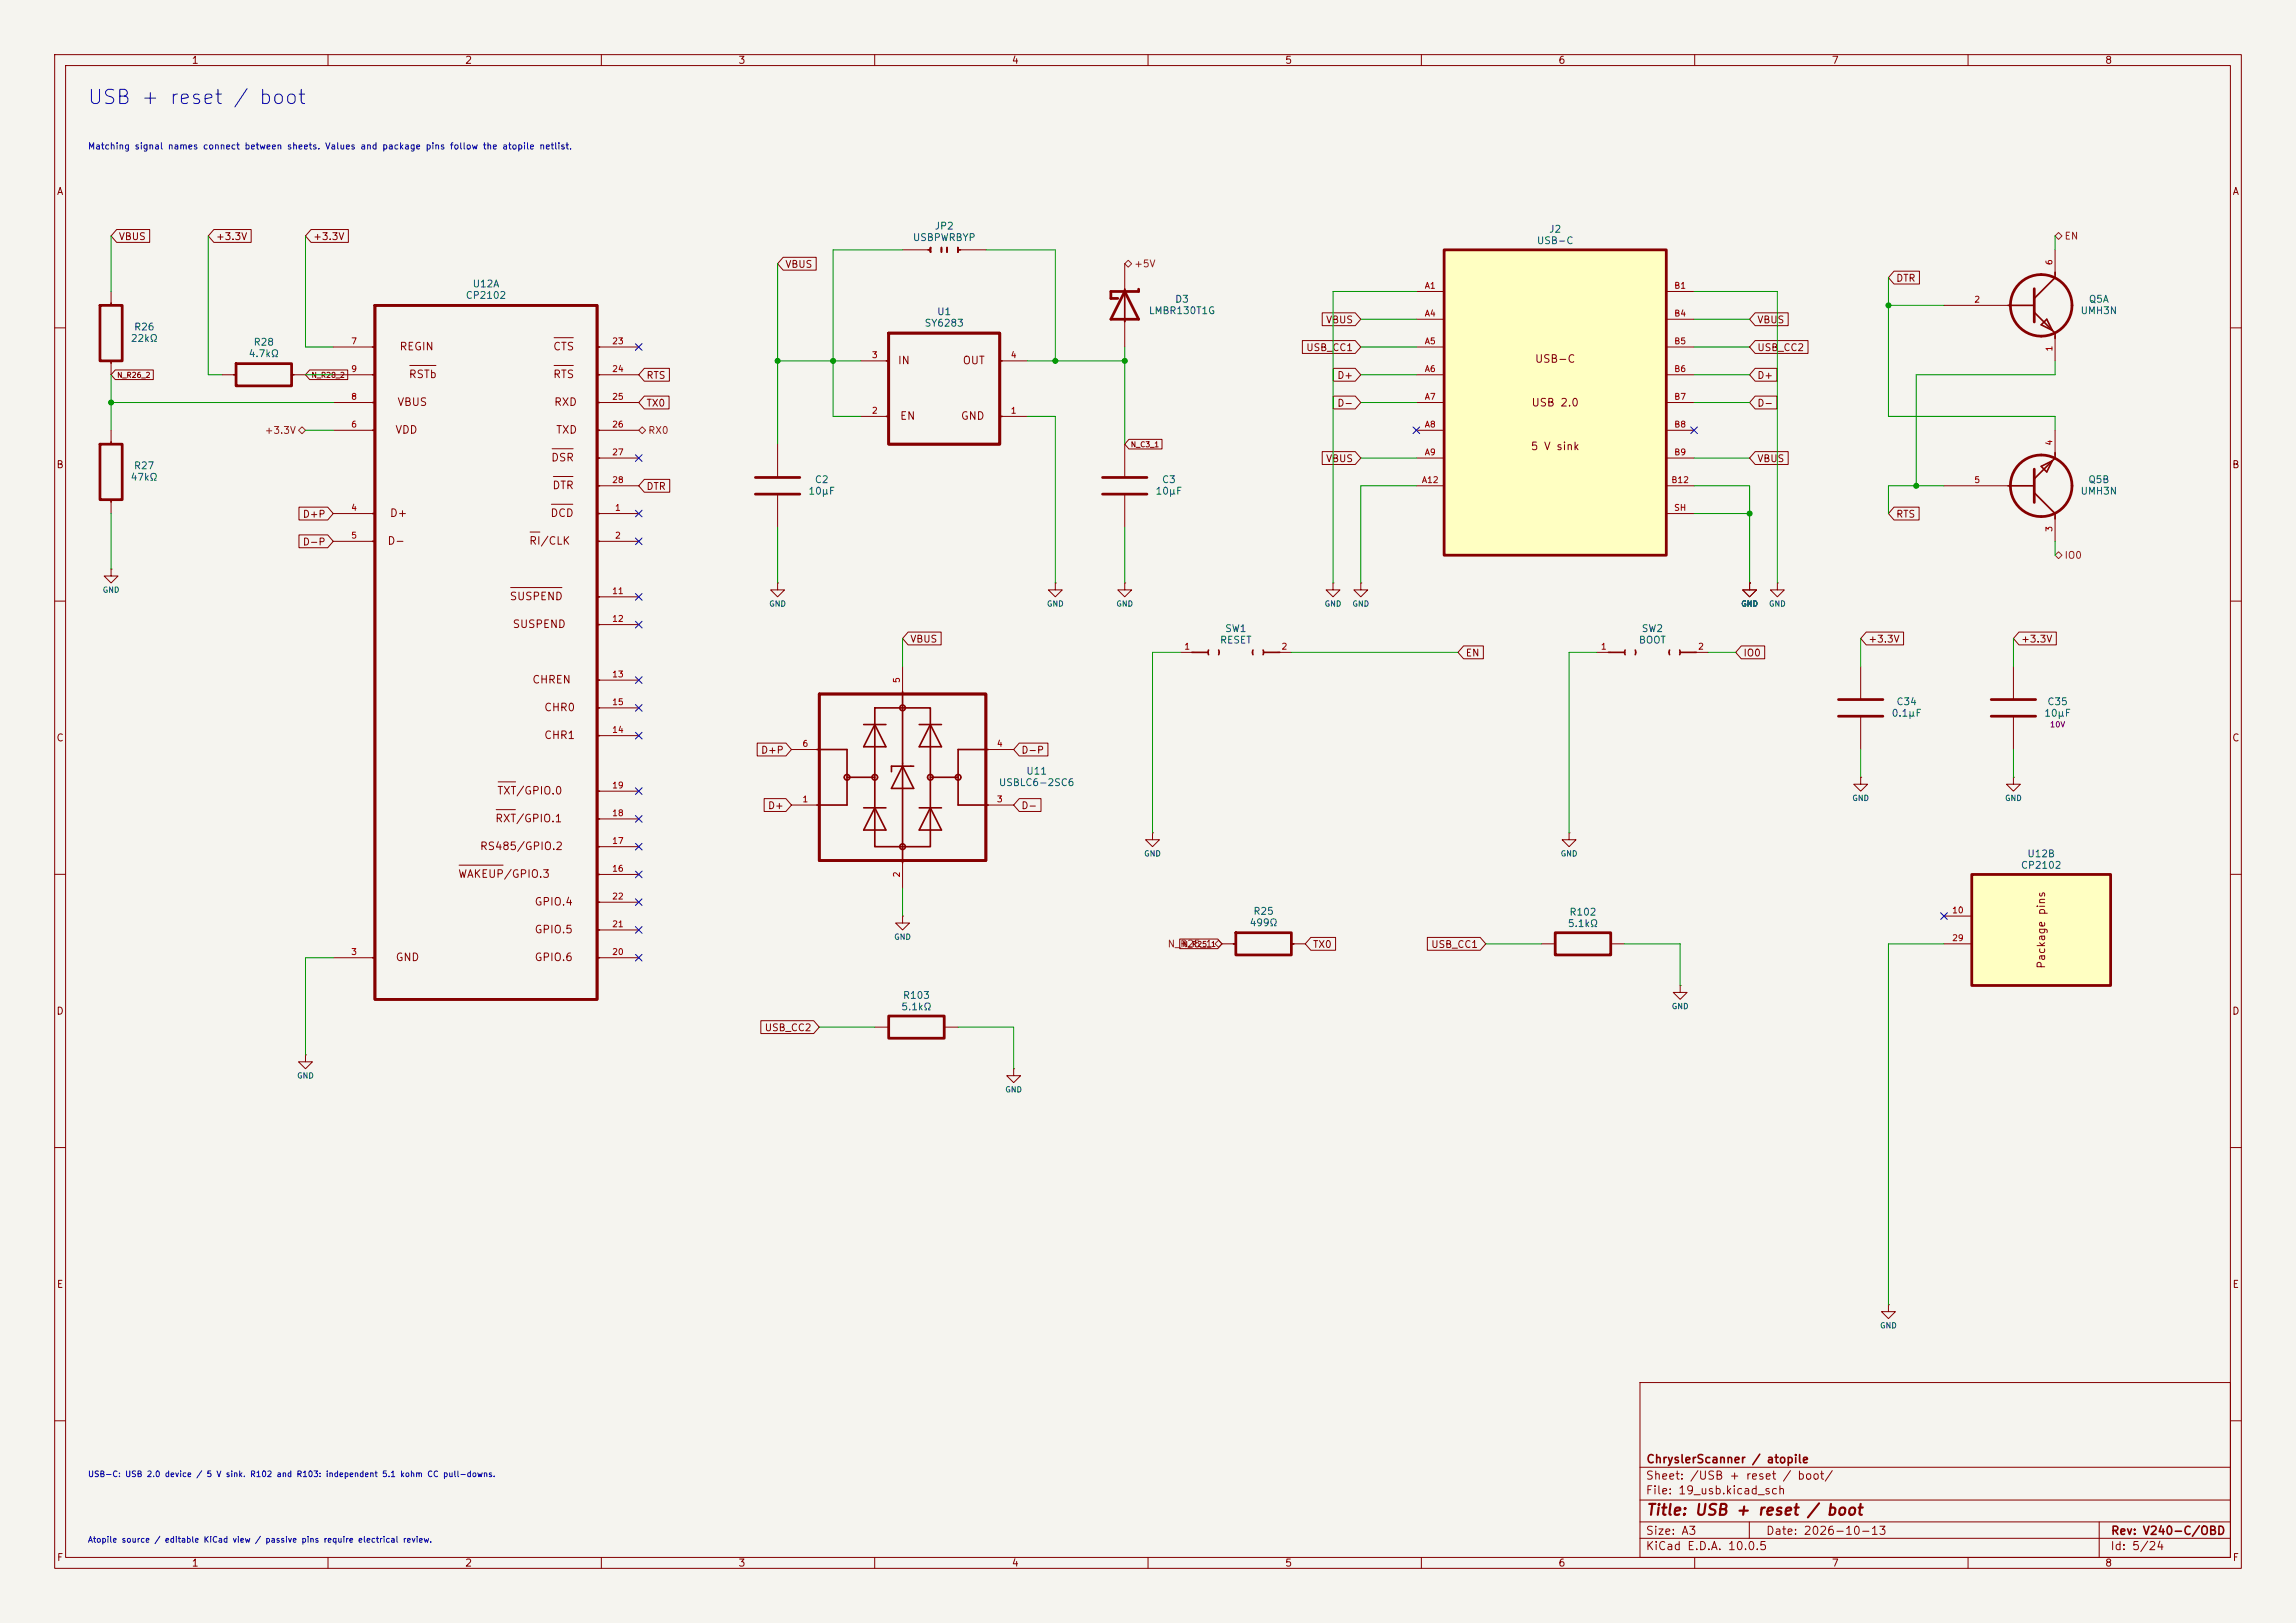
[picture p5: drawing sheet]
<svg xmlns="http://www.w3.org/2000/svg" width="420mm" height="297mm" viewBox="0 0 420 297" stroke-linecap="round" stroke-linejoin="round" font-family="sans-serif">
<defs><g id="words">
<text font-size="2.6" fill="#0000c2" x="15.8" y="19.7">USB + reset / boot</text>
<text font-size="2" fill="#840000" x="301" y="277.8">Title: USB + reset / boot</text>
<g font-size="1.5" fill="#840000">
<text x="301" y="268.1">ChryslerScanner / atopile</text>
<text x="300.9" y="273.8">File: 19_usb.kicad_sch</text>
<text x="300.9" y="271.1">Sheet: /USB + reset / boot/</text>
<text x="300.9" y="281.2">Size: A3</text>
<text x="322.9" y="281.2">Date: 2026-10-13</text>
<text x="386" y="281.2">Rev: V240-C/OBD</text>
<text x="300.9" y="284">KiCad E.D.A. 10.0.5</text>
<text x="385.9" y="284">Id: 5/24</text>
</g>
<g font-size="1.4" fill="#840000">
<text x="73" y="64.5">REGIN</text>
<text x="101.1" y="64.5">CTS</text>
<text x="74.7" y="69.5">RSTb</text>
<text x="101.1" y="69.5">RTS</text>
<text x="164.1" y="67">IN</text>
<text x="176" y="67">OUT</text>
<text x="280.7" y="66.7">USB-C</text>
<text x="72.6" y="74.6">VBUS</text>
<text x="101.2" y="74.6">RXD</text>
<text x="164.5" y="77.2">EN</text>
<text x="175.7" y="77.2">GND</text>
<text x="280" y="74.7">USB 2.0</text>
<text x="72.2" y="79.7">VDD</text>
<text x="101.6" y="79.7">TXD</text>
<text x="279.9" y="82.7">5 V sink</text>
<text x="100.7" y="84.8">DSR</text>
<text x="100.9" y="89.9">DTR</text>
<text x="71.2" y="94.9">D+</text>
<text x="100.6" y="94.9">DCD</text>
<text x="70.8" y="100">D-</text>
<text x="96.7" y="100">RI/CLK</text>
<text x="93.1" y="110.2">SUSPEND</text>
<text x="93.7" y="115.3">SUSPEND</text>
<text x="97.3" y="125.4">CHREN</text>
<text x="99.4" y="130.5">CHR0</text>
<text x="99.4" y="135.6">CHR1</text>
<text x="90.8" y="145.7">TXT/GPIO.0</text>
<text x="87.7" y="155.9">RS485/GPIO.2</text>
<text x="90.5" y="150.8">RXT/GPIO.1</text>
<text x="83.7" y="161">WAKEUP/GPIO.3</text>
<text x="97.7" y="166.1">GPIO.4</text>
<text x="97.7" y="171.1">GPIO.5</text>
<text x="72.3" y="176.2">GND</text>
<text x="97.7" y="176.2">GPIO.6</text>
<text x="374.4" y="177.4" transform="rotate(-90 374.4 177.4)">Package pins</text>
</g>
<g font-size="1.3" fill="#840000">
<text x="35" y="12">1</text>
<text x="85" y="12">2</text>
<text x="135" y="12">3</text>
<text x="185" y="12">4</text>
<text x="235" y="12">5</text>
<text x="285" y="12">6</text>
<text x="335" y="12">7</text>
<text x="385" y="12">8</text>
<text x="10.3" y="36">A</text>
<text x="408.3" y="36">A</text>
<text x="21.6" y="44.2">VBUS</text>
<text x="39.4" y="44.2">+3.3V</text>
<text x="57.2" y="44.2">+3.3V</text>
<text x="143.5" y="49.3">VBUS</text>
<text x="346.7" y="51.9">DTR</text>
<text x="242.5" y="59.5">VBUS</text>
<text x="321.3" y="59.5">VBUS</text>
<text x="238.8" y="64.6">USB_CC1</text>
<text x="321.3" y="64.6">USB_CC2</text>
<text x="118.1" y="69.6">RTS</text>
<text x="244.5" y="69.6">D+</text>
<text x="321.3" y="69.6">D+</text>
<text x="118.1" y="74.7">TX0</text>
<text x="244.5" y="74.7">D-</text>
<text x="321.3" y="74.7">D-</text>
<text x="10.2" y="86">B</text>
<text x="118.1" y="90">DTR</text>
<text x="242.5" y="84.9">VBUS</text>
<text x="321.3" y="84.9">VBUS</text>
<text x="408.2" y="86">B</text>
<text x="55.3" y="95">D+P</text>
<text x="346.7" y="95">RTS</text>
<text x="55.3" y="100.1">D-P</text>
<text x="166.4" y="117.9">VBUS</text>
<text x="341.7" y="117.9">+3.3V</text>
<text x="369.6" y="117.9">+3.3V</text>
<text x="268" y="120.4">EN</text>
<text x="318.8" y="120.4">IO0</text>
<text x="10.2" y="136">C</text>
<text x="408.2" y="136">C</text>
<text x="139.1" y="138.2">D+P</text>
<text x="186.7" y="138.2">D-P</text>
<text x="140.4" y="148.4">D+</text>
<text x="186.7" y="148.4">D-</text>
<text x="240.1" y="173.8">TX0</text>
<text x="261.7" y="173.8">USB_CC1</text>
<text x="10.2" y="186">D</text>
<text x="408.2" y="186">D</text>
<text x="139.8" y="189">USB_CC2</text>
<text x="10.3" y="236">E</text>
<text x="408.3" y="236">E</text>
<text x="10.3" y="286">F</text>
<text x="35" y="287">1</text>
<text x="85" y="287">2</text>
<text x="135" y="287">3</text>
<text x="185" y="287">4</text>
<text x="235" y="287">5</text>
<text x="285" y="287">6</text>
<text x="335" y="287">7</text>
<text x="385" y="287">8</text>
<text x="408.3" y="286">F</text>
</g>
<g font-size="1.3" fill="#006464">
<text x="166.9" y="44.4">USBPWRBYP</text>
<text x="170.9" y="42.3">JP2</text>
<text x="281" y="45">USB-C</text>
<text x="283.3" y="42.9">J2</text>
<text x="86.4" y="52.9">U12A</text>
<text x="85.1" y="55">CP2102</text>
<text x="171.3" y="58">U1</text>
<text x="210" y="57.8">LMBR130T1G</text>
<text x="214.9" y="55.7">D3</text>
<text x="380.5" y="57.8">UMH3N</text>
<text x="382" y="55.7">Q5A</text>
<text x="23.8" y="62.9">22kΩ</text>
<text x="24.4" y="60.8">R26</text>
<text x="45.4" y="65.7">4.7kΩ</text>
<text x="46.3" y="63.6">R28</text>
<text x="169" y="60.1">SY6283</text>
<text x="23.8" y="88.3">47kΩ</text>
<text x="24.4" y="86.2">R27</text>
<text x="148.9" y="88.7">C2</text>
<text x="212.4" y="88.7">C3</text>
<text x="381.9" y="88.7">Q5B</text>
<text x="147.8" y="90.8">10μF</text>
<text x="211.3" y="90.8">10μF</text>
<text x="380.5" y="90.8">UMH3N</text>
<text x="223.1" y="118.1">RESET</text>
<text x="224" y="116">SW1</text>
<text x="299.7" y="118.1">BOOT</text>
<text x="300.2" y="116">SW2</text>
<text x="345.9" y="131.5">0.1μF</text>
<text x="346.8" y="129.4">C34</text>
<text x="373.8" y="131.5">10μF</text>
<text x="374.4" y="129.4">C35</text>
<text x="187.6" y="142.1">U11</text>
<text x="182.6" y="144.2">USBLC6-2SC6</text>
<text x="369.6" y="159.3">CP2102</text>
<text x="370.7" y="157.2">U12B</text>
<text x="229.2" y="167.7">R25</text>
<text x="287" y="167.9">R102</text>
<text x="228.5" y="169.8">499Ω</text>
<text x="286.7" y="170">5.1kΩ</text>
<text x="164.8" y="185.2">5.1kΩ</text>
<text x="165.1" y="183.1">R103</text>
</g>
<g font-size="1.3" fill="#725600">
<text x="377.5" y="44.1">EN</text>
<text x="207.4" y="49.2">+5V</text>
<text x="48.3" y="79.7">+3.3V</text>
<text x="118.5" y="79.7">RX0</text>
<text x="377.5" y="102.6">IO0</text>
<text x="213.5" y="173.7">N_R25_1</text>
</g>
<text font-size="1.2" fill="#0000c2" x="16" y="27.6">Matching signal names connect between sheets. Values and package pins follow the atopile netlist.</text>
<g font-size="1.1" fill="#a90000">
<text x="260.5" y="53.1">A1</text>
<text x="306.2" y="53.1">B1</text>
<text x="375.7" y="48.6" transform="rotate(-90 375.7 48.6)">6</text>
<text x="260.5" y="58.2">A4</text>
<text x="306.2" y="58.2">B4</text>
<text x="361" y="55.6">2</text>
<text x="64.1" y="63.3">7</text>
<text x="111.9" y="63.3">23</text>
<text x="159.4" y="65.8">3</text>
<text x="184.8" y="65.8">4</text>
<text x="260.5" y="63.3">A5</text>
<text x="306.2" y="63.3">B5</text>
<text x="375.7" y="64.4" transform="rotate(-90 375.7 64.4)">1</text>
<text x="64.1" y="68.3">9</text>
<text x="111.9" y="68.3">24</text>
<text x="260.5" y="68.3">A6</text>
<text x="306.2" y="68.3">B6</text>
<text x="64.1" y="73.4">8</text>
<text x="111.9" y="73.4">25</text>
<text x="159.4" y="76">2</text>
<text x="184.8" y="76">1</text>
<text x="260.5" y="73.4">A7</text>
<text x="306.2" y="73.4">B7</text>
<text x="64.1" y="78.5">6</text>
<text x="111.9" y="78.5">26</text>
<text x="111.9" y="83.6">27</text>
<text x="260.5" y="78.5">A8</text>
<text x="260.5" y="83.6">A9</text>
<text x="306.2" y="78.5">B8</text>
<text x="306.2" y="83.6">B9</text>
<text x="375.7" y="81.6" transform="rotate(-90 375.7 81.6)">4</text>
<text x="111.9" y="88.7">28</text>
<text x="260" y="88.7">A12</text>
<text x="305.6" y="88.7">B12</text>
<text x="361" y="88.7">5</text>
<text x="64.1" y="93.7">4</text>
<text x="112.4" y="93.7">1</text>
<text x="306.1" y="93.7">SH</text>
<text x="64.1" y="98.8">5</text>
<text x="112.4" y="98.8">2</text>
<text x="375.7" y="97.4" transform="rotate(-90 375.7 97.4)">3</text>
<text x="111.9" y="109">11</text>
<text x="111.9" y="114.1">12</text>
<text x="216.5" y="119.1">1</text>
<text x="234.3" y="119.1">2</text>
<text x="292.7" y="119.1">1</text>
<text x="310.5" y="119.1">2</text>
<text x="111.9" y="124.2">13</text>
<text x="164.9" y="125.1" transform="rotate(-90 164.9 125.1)">5</text>
<text x="111.9" y="129.3">15</text>
<text x="111.9" y="134.4">14</text>
<text x="146.7" y="136.9">6</text>
<text x="182.2" y="136.9">4</text>
<text x="111.9" y="149.6">18</text>
<text x="111.9" y="144.5">19</text>
<text x="146.7" y="147.1">1</text>
<text x="182.2" y="147.1">3</text>
<text x="111.9" y="154.7">17</text>
<text x="111.9" y="159.8">16</text>
<text x="164.9" y="160.7" transform="rotate(-90 164.9 160.7)">2</text>
<text x="111.9" y="164.9">22</text>
<text x="357" y="167.4">10</text>
<text x="111.9" y="169.9">21</text>
<text x="357" y="172.5">29</text>
<text x="64.1" y="175">3</text>
<text x="111.9" y="175">20</text>
</g>
<g font-size="1.1" fill="#0000c2">
<text x="16" y="270.5">USB-C: USB 2.0 device / 5 V sink. R102 and R103: independent 5.1 kohm CC pull-downs.</text>
<text x="16" y="282.5">Atopile source / editable KiCad view / passive pins require electrical review.</text>
</g>
<g font-size="1" fill="#840000">
<text x="21.3" y="69.4">N_R26_2</text>
<text x="56.9" y="69.4">N_R28_2</text>
<text x="206.7" y="82.1">N_C3_1</text>
<text x="216.2" y="173.5">N_R25_1</text>
</g>
<g font-size="1" fill="#006464">
<text x="18.7" y="108.7">GND</text>
<text x="140.6" y="111.2">GND</text>
<text x="191.4" y="111.2">GND</text>
<text x="204.1" y="111.2">GND</text>
<text x="242.2" y="111.2">GND</text>
<text x="247.3" y="111.2">GND</text>
<text x="318.4" y="111.2">GND</text>
<text x="323.5" y="111.2">GND</text>
<text x="338.7" y="146.8">GND</text>
<text x="366.7" y="146.8">GND</text>
<text x="209.2" y="157">GND</text>
<text x="285.4" y="157">GND</text>
<text x="163.5" y="172.2">GND</text>
<text x="305.7" y="184.9">GND</text>
<text x="54.3" y="197.6">GND</text>
<text x="183.8" y="200.1">GND</text>
<text x="343.8" y="243.3">GND</text>
</g>
<text font-size="1" fill="#840084" x="374.9" y="133.3">10V</text>
</g></defs>
<path d="M0 0h420v297h-420z" fill="#f5f4ef" stroke="#f5f4ef" stroke-width=".18"/>
<g fill="none" stroke="#840000" stroke-width=".18">
<path d="M10 10h400v277h-400zM12 12h396v273h-396zM60 10v2M110 10v2M160 10v2M210 10v2M260 10v2M310 10v2M360 10v2M205.7 48.3v5M205.7 58.4v5.1M355.6 55.9h12.1"/>
<path d="M375.9 45.7v4.5M10 60h2M375.9 61.5v4.5M408 60h2M205.7 81.3v6.1M205.7 90.4v6.1M10 110h2M248.9 106.7v1.3h1.3l-1.3 1.2-1.3-1.2h1.3M248.9 106.7h.1M408 110h2M10 160h2M287 152.4v1.3h1.3l-1.3 1.2-1.3-1.2h1.3"/>
<path d="M287 152.4h.1M408 160h2M223.5 172.7h2.6M236.2 172.7h2.6M281.9 172.7h2.6M294.6 172.7h2.6M55.9 193v1.3h1.2l-1.2 1.3-1.3-1.3h1.3M55.9 193h.1M10 210h2M408 210h2M300 253h108v32h-108zM10 260h2"/>
<path d="M300 278.5h108M300 274.5h108M300 268.5h108M320 278.5v3M384 278.5v6.5M408 260h2M60 285v2M110 285v2M160 285v2M210 285v2M260 285v2M300 281.5h108"/>
<path d="M310 285v2M360 285v2"/>
</g>
<g fill="none" stroke="#840000" stroke-width=".5">
<path d="M205.7 53.3l2.6 5.1h-5.1zM208.3 52.9v.4h-5.1v1.3h1.3M372.1 52.8v6.1M201.7 87.4h8.1M201.7 90.4h8.1M226.1 170.7h10.1v4.1h-10.1z"/>
<circle cx="373.4" cy="55.9" r="5.6"/>
</g>
<path d="M205.7 52.9v5.9M367.3 55.9h4.8M372.1 57.2l3.8 3.8v.9M373.4 59.4l1-1 1 2.1zM375.9 49.8v1l-3.8 3.8M225.6 172.7h.5M236.2 172.7h.4" fill="none" stroke="#840000" stroke-width=".3"/>
<path d="M284.5 170.7h10.1v4.1h-10.1z" fill="none" stroke="#840000" stroke-width=".51"/>
<path d="M264.2 45.7h40.6v55.9h-40.6z" fill="#ffffc2"/>
<path d="M264.2 45.7h40.6v55.9h-40.6z" fill="none" stroke="#840000" stroke-width=".51"/>
<g fill="none" stroke="#840000" stroke-width=".18">
<path d="M259.1 53.3h5.1M259.1 58.4h5.1M304.8 53.3h5.1M304.8 58.4h5.1M259.1 63.5h5.1M259.1 68.6h5.1M259.1 73.7h5.1M259.1 78.7h5.1M304.8 63.5h5.1M304.8 68.6h5.1M304.8 73.7h5.1M304.8 78.7h5.1"/>
<path d="M259.1 83.8h5.1M259.1 88.9h5.1M304.8 83.8h5.1M304.8 88.9h5.1M304.8 94h5.1M292.1 119.4h2.5M309.9 119.4h2.5"/>
</g>
<path d="M294.2 119.4h3M297.2 119.4l.1 .4M297.3 119l-.1 .4M299.1 119l.1 .4-.1 .4M305.4 119l-.1 .4 .1 .4M307.2 119l.1 .4M307.3 119.4l-.1 .4M307.3 119.4h3" fill="none" stroke="#840000" stroke-width=".3"/>
<path d="M360.7 160h25.4v20.3h-25.4z" fill="#ffffc2"/>
<path d="M360.7 160h25.4v20.3h-25.4zM162.6 185.9h10.1v4.1h-10.1z" fill="none" stroke="#840000" stroke-width=".51"/>
<g fill="none" stroke="#840000" stroke-width=".18">
<path d="M20.3 53.3v2.6M21.3 42h6.1v2.4h-6.1l-1-1.2zM39.1 42h6.8v2.4h-6.8l-1-1.2zM56.9 42h6.8v2.4h-6.8l-1-1.2zM143.3 47.1h6v2.3h-6l-1.1-1.1zM165.1 45.7h5.1M175.3 45.7h5M241.9 57.2h6l1 1.2-1 1.2h-6zM321.1 57.2h6v2.4h-6l-1.1-1.2zM346.5 49.6h4.6v2.4h-4.6l-1.1-1.2zM20.3 66v2.6M20.3 78.7v2.6"/>
<path d="M21.1 67.7h6.9v1.8h-6.9l-.8-.9zM40.6 68.6h2.6M53.3 68.6h2.6M56.6 67.7h7v1.8h-7l-.7-.9zM61 68.6h7.6M61 78.7h7.6M61 63.5h7.6M61 73.7h7.6M75 66.9h4.7M101.4 66.9h3.5M101.4 61.8h3.5M109.2 68.6h7.6"/>
<path d="M109.2 78.7h7.6M109.2 63.5h7.6M109.2 73.7h7.6M117.9 67.4h4.5v2.4h-4.5l-1.1-1.2zM117.9 72.5h4.5v2.3h-4.5l-1.1-1.1zM157.5 76.2h5.1M157.5 66h5.1M182.9 76.2h5.1M182.9 66h5.1M238.2 62.3h9.7l1 1.2-1 1.2h-9.7zM243.9 72.5h4l1 1.2-1 1.1h-4zM243.9 67.4h4l1 1.2-1 1.2h-4z"/>
<path d="M321.1 72.5h3.9v2.3h-3.9l-1.1-1.1zM321.1 67.4h3.9v2.4h-3.9l-1.1-1.2zM321.1 62.3h9.6v2.4h-9.6l-1.1-1.2zM375.9 78.7v4.6M20.3 91.4v2.6M54.7 92.8h5.2l1.1 1.2-1.1 1.2h-5.2zM54.7 97.9h5.2l1.1 1.2-1.1 1.1h-5.2zM61 94h7.6M61 99.1h7.6M97 97.4h1.8M100.9 92.3h3.9M101 82.1h3.8"/>
<path d="M101.2 87.2h3.6M109.2 88.9h7.6M109.2 94h7.6M109.2 99.1h7.6M109.2 83.8h7.6M117.9 87.7h4.6v2.4h-4.6l-1.1-1.2zM142.2 81.3v6.1M142.2 90.4v6.1M206.5 80.4h6.1v1.8h-6.1l-.8-.9zM241.9 82.6h6l1 1.2-1 1.2h-6zM321.1 82.6h6v2.4h-6l-1.1-1.2zM346.5 92.8h4.5v2.4h-4.5l-1.1-1.2z"/>
<path d="M355.6 88.9h12.1M375.9 94.5v4.6M20.3 104.1v1.3h1.3l-1.3 1.3-1.3-1.3h1.3M20.3 104.1h.1M93.4 107.5h9.4M109.2 109.2h7.6M109.2 114.3h7.6M142.2 106.7v1.3h1.3l-1.3 1.2-1.2-1.2h1.2M142.2 106.7h.1M166.1 115.7h6.1v2.3h-6.1l-1-1.2zM193 106.7v1.3h1.3l-1.3 1.2-1.2-1.2h1.2M193 106.7h.1"/>
<path d="M205.7 106.7v1.3h1.3l-1.3 1.2-1.2-1.2h1.2M205.7 106.7h.1M215.9 119.4h2.5M233.7 119.4h2.5M243.8 106.7v1.3h1.3l-1.3 1.2-1.2-1.2h1.2M243.8 106.7h.1M267.7 118.2h3.6v2.4h-3.6l-1-1.2zM318.5 118.2h4.3v2.4h-4.3l-1-1.2zM320 106.7v1.3h1.3l-1.3 1.2-1.2-1.2h1.2M320 106.7h.1M325.1 106.7v1.3h1.3l-1.3 1.2-1.3-1.2h1.3M325.1 106.7h.1"/>
<path d="M341.4 115.7h6.8v2.3h-6.8l-1-1.2zM369.3 115.7h6.8v2.3h-6.8l-1-1.2zM109.2 124.5h7.6M109.2 134.6h7.6M109.2 129.5h7.6M138.5 136h5.3l1 1.2-1 1.1h-5.3zM144.8 137.2h5.1M165.1 121.9v5.1M180.3 137.2h5.1M186.4 136h5.3v2.3h-5.3l-1-1.1zM340.4 121.9v6.1M340.4 131.1v6.1"/>
<path d="M368.3 121.9v6.1M368.3 131.1v6.1M84 158.3h8M90.8 148.2h3.5M91.1 143.1h3.2M109.2 154.9h7.6M109.2 149.9h7.6M109.2 144.8h7.6M139.8 146.1h4l1 1.2-1 1.2h-4zM144.8 147.3h5.1M165.1 157.5v5.1M180.3 147.3h5.1"/>
<path d="M186.4 146.1h4v2.4h-4l-1-1.2zM210.8 152.4v1.3h1.3l-1.3 1.2-1.3-1.2h1.3M210.8 152.4h.1M340.4 142.2v1.3h1.2l-1.2 1.3-1.3-1.3h1.3M340.4 142.2h.1M368.3 142.2v1.3h1.3l-1.3 1.3-1.3-1.3h1.3M368.3 142.2h.1M61 175.3h7.6M109.2 175.3h7.6M109.2 160h7.6M109.2 170.2h7.6M109.2 165.1h7.6"/>
<path d="M165.1 167.6v1.3h1.3l-1.3 1.3-1.3-1.3h1.3M165.1 167.6h.1M215.8 171.8h7l.7 .9-.7 .9h-7zM239.8 171.5h4.5v2.4h-4.5l-1-1.2zM261.1 171.5h9.7l1 1.2-1 1.2h-9.7zM355.6 167.6h5.1M355.6 172.7h5.1M139.2 186.8h9.6l1.1 1.2-1.1 1.1h-9.6zM160 188h2.6M172.7 188h2.6M185.4 195.6v1.3h1.3l-1.3 1.2-1.3-1.2h1.3M185.4 195.6h.1"/>
<path d="M307.3 180.3v1.3h1.3l-1.3 1.3-1.2-1.3h1.2M307.3 180.3h.1M345.4 238.8v1.2h1.3l-1.3 1.3-1.2-1.3h1.2M345.4 238.8h.1"/>
</g>
<g fill="none" stroke="#840000" stroke-width=".3">
<path d="M20.3 55.5v.4M169.8 45.7h.4M170.2 45.7v.4M170.2 45.3v.4M172.2 45.7v-.4v.8M173.2 45.3v.8v-.4M175.2 45.3l.1 .4M175.3 45.7h.4M175.3 45.7l-.1 .4M20.3 66v.5M42.8 68.6h.4M53.3 68.6h.5"/>
<path d="M68.2 68.6h.4M68.2 63.5h.4M68.2 73.7h.4M68.2 78.7h.4M109.2 68.6h.4M109.2 63.5h.4M109.2 73.7h.4M109.2 78.7h.4M162.1 66h.5M162.1 76.2h.5M182.9 66h.4M182.9 76.2h.4"/>
<path d="M20.3 80.9v.4M20.3 91.4v.5M68.2 94h.4M68.2 99.1h.4M109.2 88.9h.4M109.2 94h.4M109.2 99.1h.4M109.2 83.8h.4M367.3 88.9h4.8M372.1 90.2l3.8 3.8v1M373.4 85.3l2-1-1 2.1zM375.9 82.8v1l-3.8 3.8"/>
<path d="M109.2 109.2h.4M109.2 114.3h.4M218 119.4h3M221 119.4l.1 .4M221.1 119l-.1 .4M222.9 119l.1 .4-.1 .4M229.2 119l-.1 .4 .1 .4M231 119l.1 .4M231.1 119.4l-.1 .4M231.1 119.4h3M109.2 124.5h.4M109.2 129.5h.4"/>
<path d="M109.2 134.6h.4M149.4 137.2h5.5v10.1h-5.5M158 132.6h4.1M160 129.5h10.2v25.4h-10.2zM160 132.6l2.1 4.1h-4.1zM165.1 126.6v31.3M168.1 132.6h4.1M170.2 132.6l2 4.1h-4.1zM180.8 137.2h-5.5v10.1h5.5M109.2 144.8h.4M109.2 149.9h.4M109.2 154.9h.4"/>
<path d="M154.9 142.2h5.1M158 147.8h4.1M160 147.8l2.1 4.1h-4.1zM165.1 140.2l2 4.1h-4zM167.1 140.2h-4v1M168.1 147.8h4.1M170.2 147.8l2 4.1h-4.1zM170.2 142.2h5.1M68.2 175.3h.4M109.2 175.3h.4M109.2 160h.4M109.2 165.1h.4"/>
<path d="M109.2 170.2h.4"/>
<circle cx="165.1" cy="129.5" r=".51"/>
<circle cx="154.9" cy="142.2" r=".51"/>
<circle cx="160" cy="142.2" r=".51"/>
<circle cx="165.1" cy="154.9" r=".51"/>
<circle cx="170.2" cy="142.2" r=".51"/>
<circle cx="175.3" cy="142.2" r=".51"/>
</g>
<g fill="none" stroke="#840000" stroke-width=".5">
<path d="M18.3 55.9h4.1v10.1h-4.1zM68.6 55.9h40.6v127h-40.6zM43.2 66.5h10.1v4.1h-10.1zM162.6 61h20.3v20.3h-20.3zM18.3 81.3h4.1v10.1h-4.1zM138.2 87.4h8.1M138.2 90.4h8.1M372.1 85.9v6M149.9 127h30.4v30.5h-30.4zM336.3 128h8.1M336.3 131.1h8.1M364.2 128h8.2"/>
<path d="M364.2 131.1h8.2"/>
<circle cx="373.4" cy="88.9" r="5.6"/>
</g>
<path d="M205.7 48.3l.7-.7 .6 .7-.6 .6zM376.6 42.5l.6 .7-.6 .6-.7-.6zM54.6 78.7l.6-.6 .7 .6-.7 .7zM116.8 78.7l.7-.6 .6 .6-.6 .7zM375.9 101.6l.7-.6 .6 .6-.6 .6zM222.9 172.1l.6 .6-.6 .7-.7-.7z" fill="none" stroke="#725600" stroke-width=".18"/>
<g fill="none" stroke="#009600" stroke-width=".18">
<path d="M20.3 43.2v10.1M38.1 43.2v25.4h2.5M55.9 43.2v20.3h5.1M142.2 48.3v33M165.1 45.7h-12.7v30.5h5.1M180.3 45.7h12.7v20.3M248.9 58.4h10.2M259.1 53.3h-15.3v53.4M309.9 53.3h15.2v53.4M309.9 58.4h10.1M345.4 50.8v25.4h30.5v2.5M345.4 55.9h10.2"/>
<path d="M375.9 43.2v2.5M20.3 68.6v10.1M20.3 73.7h40.7M55.9 68.6h5.1M55.9 78.7h5.1M142.2 66h15.3M188 66h17.7M188 76.2h5v30.5M205.7 63.5v17.8M248.9 73.7h10.2M248.9 63.5h10.2M248.9 68.6h10.2"/>
<path d="M309.9 73.7h10.1M309.9 63.5h10.1M309.9 68.6h10.1M375.9 66v2.6h-25.4v20.3M20.3 94v10.1M142.2 96.5v10.2M205.7 96.5v10.2M248.9 83.8h10.2M259.1 88.9h-10.2v17.8M309.9 83.8h10.1M309.9 88.9h10.1v17.8M309.9 94h10.1"/>
<path d="M355.6 88.9h-10.2v5.1M375.9 99.1v2.5M165.1 116.8v5.1M215.9 119.4h-5.1v33M236.2 119.4h30.5M292.1 119.4h-5.1v33M312.4 119.4h5.1M340.4 116.8v5.1M368.3 116.8v5.1M340.4 137.2v5M368.3 137.2v5M61 175.3h-5.1v17.7"/>
<path d="M165.1 162.6v5M271.8 172.7h10.1M297.2 172.7h10.1v7.6M355.6 172.7h-10.2v66.1M149.9 188h10.1M175.3 188h10.1v7.6"/>
</g>
<g fill="none" stroke="#000084" stroke-width=".18">
<path d="M116.2 62.9l1.2 1.2M117.4 62.9l-1.2 1.2M258.5 78.1l1.2 1.2M259.7 78.1l-1.2 1.2M309.3 78.1l1.2 1.2M310.5 78.1l-1.2 1.2M116.2 83.2l1.2 1.2M116.2 98.5l1.2 1.2M116.2 93.4l1.2 1.2M117.4 83.2l-1.2 1.2M117.4 98.5l-1.2 1.2M117.4 93.4l-1.2 1.2"/>
<path d="M116.2 108.6l1.2 1.2M116.2 113.7l1.2 1.2M117.4 108.6l-1.2 1.2M117.4 113.7l-1.2 1.2M116.2 123.9l1.2 1.2M116.2 128.9l1.2 1.2M116.2 134l1.2 1.2M117.4 123.9l-1.2 1.2M117.4 128.9l-1.2 1.2M117.4 134l-1.2 1.2M116.2 159.4l1.2 1.2M116.2 144.2l1.2 1.2"/>
<path d="M116.2 154.3l1.2 1.2M116.2 149.3l1.2 1.2M117.4 159.4l-1.2 1.2M117.4 144.2l-1.2 1.2M117.4 154.3l-1.2 1.2M117.4 149.3l-1.2 1.2M116.2 164.5l1.2 1.2M116.2 169.6l1.2 1.2M116.2 174.7l1.2 1.2M117.4 164.5l-1.2 1.2M117.4 169.6l-1.2 1.2M117.4 174.7l-1.2 1.2"/>
<path d="M355 167l1.2 1.2M356.2 167l-1.2 1.2"/>
</g>
<g fill="#009600" stroke="#009600" stroke-width=".18">
<circle cx="142.2" cy="66" r=".46"/>
<circle cx="20.3" cy="73.7" r=".46"/>
<circle cx="320" cy="94" r=".46"/>
<circle cx="345.4" cy="55.9" r=".46"/>
<circle cx="193" cy="66" r=".46"/>
<circle cx="152.4" cy="66" r=".46"/>
<circle cx="205.7" cy="66" r=".46"/>
<circle cx="350.5" cy="88.9" r=".46"/>
</g>
<use href="#words"/>
</svg>
